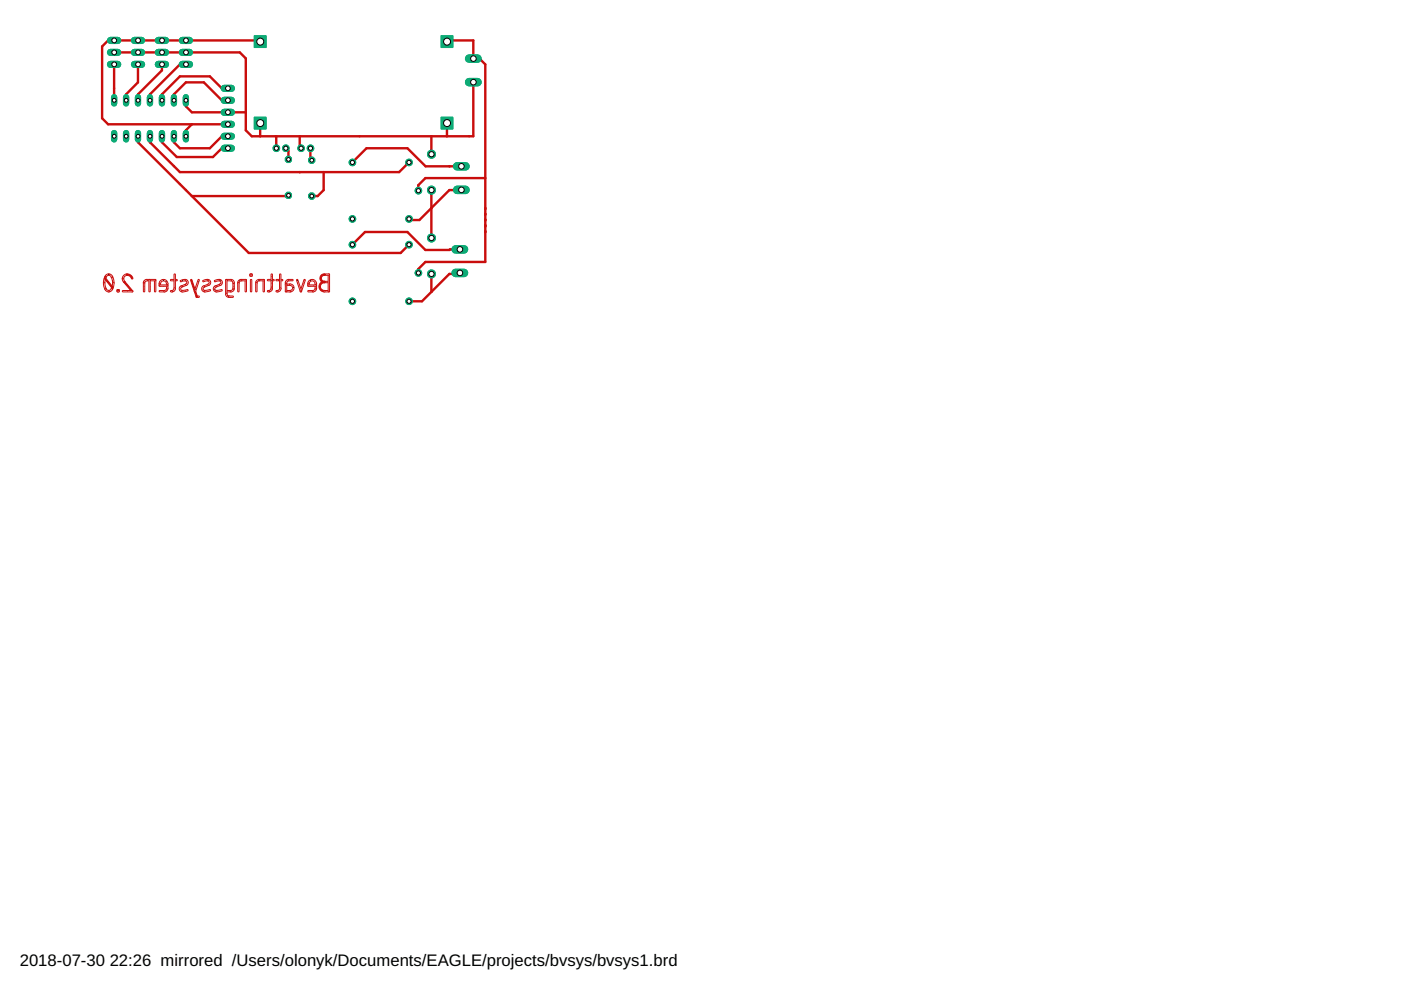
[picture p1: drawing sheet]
<svg xmlns="http://www.w3.org/2000/svg" width="297mm" height="210mm" viewBox="0 0 297 210" stroke-linecap="round" stroke-linejoin="round" font-family="sans-serif">
<defs><g id="words">
<g font-size="3.5">
<text x="4.2" y="204.7">2018-07-30</text>
<text x="23.3" y="204.7">22:26 mirrored /Users/olonyk/Documents/EAGLE/projects/bvsys/bvsys1.brd</text>
</g>
</g></defs>
<g fill="#c90d0c" stroke="#c90d0c" stroke-width=".21">
<path d="M68.6 59.7l1.1-.1 .2 .2-.2 .1h-1z"/>
<path d="M68.7 61.6h1l.2 .2-.2 .1h-1z"/>
<path d="M69.6 58.1l.3 .1v3.6l-.2 .1-.1-.1z"/>
<path d="M68.7 58.1h1l.2 .2-.2 .1h-1z"/>
<path d="M65.3 61.7l1.1-.1 .1 .2-.1 .1h-1z"/>
<path d="M66.9 60l.2 .2v1l-.1 .1-.2-.1z"/>
<path d="M65.3 60.1l.3 .1-.2 .5-.1-.1z"/>
<path d="M65.3 60.5l1.7-.1 .1 .2-.1 .1h-1.6z"/>
<path d="M64.5 59.3l.2 .1-.8 2.4-.1 .1-.2-.2z"/>
<path d="M62.9 59.3h.2l.8 2.6-.2-.1z"/>
<path d="M60.6 60.2h.9l.2 .2-.2 .1h-.9z"/>
<path d="M60.5 61.7l1-.1 .2 .2-.2 .1h-.9z"/>
<path d="M60.5 59.9l.3 .1v1.8l-.1 .1-.2-.1z"/>
<path d="M61.1 59.3l.9-.1 .1 .2-.1 .1h-.8z"/>
<path d="M58.5 59.3l1.3-.1 .2 .2-.2 .1h-1.2z"/>
<path d="M59.3 58.1l.3 .1v3l-.2 .1-.1-.1z"/>
<path d="M58.5 61.7l.4-.1 .1 .2-.4 .1z"/>
<path d="M56.7 59.3l1.3-.1 .1 .2-.1 .1h-1.2z"/>
<path d="M57.5 58.1l.3 .1v3l-.2 .1-.1-.1z"/>
<path d="M56.7 61.7l.3-.1 .2 .2-.4 .1z"/>
<path d="M55.8 59.3l.3 .1v2.4l-.2 .1-.1-.1z"/>
<path d="M54.8 59.3l1.1-.1 .2 .2-.2 .1h-1z"/>
<path d="M54.2 59.9l.3 .1v1.8l-.1 .1-.2-.1z"/>
<path d="M53.1 59.3l.3 .1v2.4l-.1 .1-.2-.1z"/>
<path d="M53.2 58.1h.3l-.1 .4h-.2z"/>
<path d="M53 58.1h.4l.1 .2-.4 .1z"/>
<path d="M53 58.1h.3l-.1 .4h-.2z"/>
<path d="M53 58.3h.4l.1 .1-.4 .2z"/>
<path d="M52 59.3l.3 .1v2.4l-.2 .1-.1-.1z"/>
<path d="M51 59.3l1.1-.1 .2 .2-.2 .1h-1z"/>
<path d="M50.4 59.9l.3 .1v1.8l-.1 .1-.2-.1z"/>
<path d="M47.9 61.7l1.1-.1 .1 .2-.1 .1h-1z"/>
<path d="M49.4 59.9l.3 .1v1.2l-.1 .1-.2-.1z"/>
<path d="M47.9 59.3l1.1-.1 .1 .2-.1 .1h-1z"/>
<path d="M47.9 59.3l.2 .1v2.9l-.1 .2-.2-.2z"/>
<path d="M48.5 62.8h.9l.1 .1-.1 .2h-.9z"/>
<path d="M45.6 60.7l1.1-.5 .1 .1-1.1 .6z"/>
<path d="M43.1 60.7l1.1-.5 .1 .1-1.1 .6z"/>
<path d="M41.6 62.8h.5l.2 .1-.6 .2z"/>
<path d="M40.4 59.3h.3l1.1 3.7h-.2z"/>
<path d="M42 59.3h.2l.1 .1-.8 2.4-.2 .1-.1-.2z"/>
<path d="M38.3 60.7l1.1-.5 .2 .1-1.1 .6z"/>
<path d="M36.2 59.3l1.3-.1 .1 .2-.1 .1h-1.2z"/>
<path d="M36.9 58.1l.3 .1v3l-.1 .1-.2-.1z"/>
<path d="M36.2 61.7l.3-.1 .1 .2-.3 .1z"/>
<path d="M33.8 61.7l1.1-.1 .1 .2-.1 .1h-1z"/>
<path d="M35.3 60.1l.3 .1v1l-.1 .1-.2-.1z"/>
<path d="M33.8 60.1l.2 .1-.1 .5-.2-.1z"/>
<path d="M33.8 60.5l1.7-.1 .1 .2-.1 .1h-1.6z"/>
<path d="M32.8 59.3l.2 .1v2.4l-.1 .1-.2-.1z"/>
<path d="M31 59.3l1.9-.1 .1 .2-.1 .1h-1.8z"/>
<path d="M30.4 59.9l.3 .1v1.8l-.1 .1-.2-.1z"/>
<path d="M31.6 59.3l.3 .1v2.4l-.2 .1-.1-.1z"/>
<path d="M26.2 59.7h.3l1.7 2.1-.3 .1z"/>
<path d="M26 61.7l2-.1 .2 .2-.2 .1h-1.9z"/>
<path d="M25 61.4h.3l-.1 .5-.2-.1z"/>
<path d="M24.8 61.4h.4l.1 .2-.4 .1z"/>
<path d="M24.8 61.4h.3l-.1 .5-.2-.1z"/>
<path d="M24.8 61.7l.4-.1 .1 .2-.4 .1z"/>
<path d="M22.2 58.9h.2l1.6 2-.1 .2h-.2l-1.6-2z"/>
</g>
<g fill="#c90d0c" stroke="#c90d0c" stroke-width=".21">
<path d="M68.1 59.9l.7-.3 .1 .3a.88 .88 0 0 0-1 .9 .88 .88 0 0 0 1 .8v.2a1.09 1.09 0 0 1-1.2-.6 1.09 1.09 0 0 1 .4-1.3z" fill-rule="evenodd"/>
<path d="M68.1 58.3l.7-.2 .1 .2a.69 .69 0 0 0-.8 .7 .69 .69 0 0 0 .8 .7v.2a.9 .9 0 0 1-1-.5 .9 .9 0 0 1 .2-1.1z" fill-rule="evenodd"/>
<path d="M66.3 61.6a.58 .58 0 0 0 .6-.6h.2a.59 .59 0 0 1-.2 .7 .59 .59 0 0 1-.7 .1z" fill-rule="evenodd"/>
<path d="M65.5 59.6a.86 .86 0 0 1 1.1-.3 .86 .86 0 0 1 .4 1h-.1a.69 .69 0 0 0-.7-.8 .69 .69 0 0 0-.7 .8l-.2-.1z" fill-rule="evenodd"/>
<path d="M61.4 60.3a.77 .77 0 0 1 1 .7 .77 .77 0 0 1-1 .8v-.2a.62 .62 0 0 0 .6-.6 .62 .62 0 0 0-.6-.6z" fill-rule="evenodd"/>
<path d="M60.7 59.5l.6-.3v.3a.58 .58 0 0 0-.6 .6l-.2-.1z" fill-rule="evenodd"/>
<path d="M58.7 61.6h.1a.58 .58 0 0 0 .5-.6h.2a.58 .58 0 0 1-.1 .7 .58 .58 0 0 1-.7 .1z" fill-rule="evenodd"/>
<path d="M56.9 61.6a.58 .58 0 0 0 .6-.6h.2a.59 .59 0 0 1-.2 .7 .59 .59 0 0 1-.6 .1z" fill-rule="evenodd"/>
<path d="M54.4 59.5l.6-.3v.3a.58 .58 0 0 0-.6 .6l-.2-.1z" fill-rule="evenodd"/>
<path d="M50.6 59.5l.6-.3v.3a.58 .58 0 0 0-.6 .6l-.2-.1z" fill-rule="evenodd"/>
<path d="M49.4 61.1l.2-.1a.53 .53 0 0 1-.1 .7 .53 .53 0 0 1-.7 0l.1-.1a.51 .51 0 0 0 .5-.5z" fill-rule="evenodd"/>
<path d="M48.8 59.3a.55 .55 0 0 1 .7 .2 .55 .55 0 0 1 0 .6h-.1a.58 .58 0 0 0-.6-.6z" fill-rule="evenodd"/>
<path d="M47.9 62.2h.2a.58 .58 0 0 0 .6 .6v.2a.64 .64 0 0 1-.8-.8z" fill-rule="evenodd"/>
<path d="M46.4 59.3a.59 .59 0 0 1 .8 .5 .59 .59 0 0 1-.7 .7v-.2a.47 .47 0 0 0 .3-.5 .47 .47 0 0 0-.5-.4z" fill-rule="evenodd"/>
<path d="M45.5 59.5l.8-.3 .3 .2v.1l-1 .3z" fill-rule="evenodd"/>
<path d="M45.4 60.8l.3-.2 .1 .2a.43 .43 0 0 0-.3 .5 .43 .43 0 0 0 .5 .3v.2a.63 .63 0 0 1-.7-.2 .63 .63 0 0 1 .1-.8z" fill-rule="evenodd"/>
<path d="M45.8 61.6l1.1-.2 .2 .1v.2l-1 .2-.3-.1z" fill-rule="evenodd"/>
<path d="M43.9 59.3a.59 .59 0 0 1 .8 .5 .59 .59 0 0 1-.6 .7l-.1-.2a.47 .47 0 0 0 .4-.5 .47 .47 0 0 0-.5-.4z" fill-rule="evenodd"/>
<path d="M43 59.5l.8-.3 .4 .2-.2 .1-.8 .3z" fill-rule="evenodd"/>
<path d="M42.9 60.8l.3-.2 .2 .2a.43 .43 0 0 0-.3 .5 .43 .43 0 0 0 .4 .3l.1 .2a.63 .63 0 0 1-.8-.2 .63 .63 0 0 1 .1-.8z" fill-rule="evenodd"/>
<path d="M43.3 61.6l1.2-.2 .1 .1v.2l-1 .2-.3-.1z" fill-rule="evenodd"/>
<path d="M39.1 59.3a.59 .59 0 0 1 .8 .5 .59 .59 0 0 1-.6 .7v-.2a.47 .47 0 0 0 .3-.5 .47 .47 0 0 0-.5-.4z" fill-rule="evenodd"/>
<path d="M38.2 59.5l.9-.3 .3 .2-.1 .1-.9 .3z" fill-rule="evenodd"/>
<path d="M38.1 60.8l.3-.2 .2 .2a.44 .44 0 0 0-.3 .5 .44 .44 0 0 0 .5 .3v.2a.63 .63 0 0 1-.7-.2 .63 .63 0 0 1 0-.8z" fill-rule="evenodd"/>
<path d="M38.6 61.6l1.1-.2 .2 .1-.1 .2-.9 .2h-.3z" fill-rule="evenodd"/>
<path d="M36.3 61.6h.1a.58 .58 0 0 0 .6-.6h.1a.58 .58 0 0 1-.1 .7 .58 .58 0 0 1-.7 .1z" fill-rule="evenodd"/>
<path d="M34.7 61.6h.3l.3-.5 .2-.1a.59 .59 0 0 1-.1 .7 .59 .59 0 0 1-.7 .1z" fill-rule="evenodd"/>
<path d="M34 59.6a.86 .86 0 0 1 1-.3 .86 .86 0 0 1 .5 1h-.1a.72 .72 0 0 0-.8-.8 .72 .72 0 0 0-.7 .8l-.2-.3z" fill-rule="evenodd"/>
<path d="M30.6 59.5l.6-.3v.3a.58 .58 0 0 0-.6 .6l-.2-.1z" fill-rule="evenodd"/>
<path d="M26.1 58.5l.7-.4h.3v.2a1.11 1.11 0 0 0-1 1l-.2-.3z" fill-rule="evenodd"/>
<path d="M26.8 58.1a1.01 1.01 0 0 1 1.3 1h-.2a1.4 1.4 0 0 0-1.1-.8z" fill-rule="evenodd"/>
<path d="M26 59h.2l.3 .8-.1 .1a.77 .77 0 0 1-.4-.9z" fill-rule="evenodd"/>
<path d="M23.6 58.6h.1a1.55 1.55 0 0 1 .5 1.5h-.3z" fill-rule="evenodd"/>
<path d="M22.9 58.1a.65 .65 0 0 1 .9 .7l-.8-.4z" fill-rule="evenodd"/>
<path d="M22.4 58.4l.3-.3h.4l.1 .1-.8 .7-.2-.1z" fill-rule="evenodd"/>
<path d="M22.2 58.7l.2-.1 .1 .2-.3 1.3h-.1l-.2-.3z" fill-rule="evenodd"/>
<path d="M23.9 59.9h.2a1.73 1.73 0 0 1-.2 1.4l-.2 .1-.1-.2z" fill-rule="evenodd"/>
<path d="M22.9 61.6l.9-.5a.61 .61 0 0 1-.2 .6 .61 .61 0 0 1-.7 .1z" fill-rule="evenodd"/>
<path d="M21.9 59.9h.3l.3 1.3-.1 .2a1.74 1.74 0 0 1-.5-1.5z" fill-rule="evenodd"/>
<path d="M22.2 61.2l.2-.1 .3 .4 .4 .1 .1 .2a.72 .72 0 0 1-1-.6z" fill-rule="evenodd"/>
</g>
<g fill="none" stroke="#c90d0c" stroke-width=".51">
<path d="M24.2 11.1h26.6l1.3 1.3v15.2l1.3 1.3h47v-11.5M24.2 13.7v7.6M29.3 13.7v3.8l-2.6 2.5v1.3M34.3 13.7v1.2l-5 5.1v1.3M39.4 13.7h-1.3l-6.3 6.3v1.3M48.3 18.7h-1.3l-2.5-2.5h-6.4l-3.8 3.8v1.3M55.2 8.8l-.3-.2h-32l-1.2 1.2v15.3l1.2 1.3h25.4M95 8.6h5.4v3.8h1.3l1.2 1.3v41.8h-12.7l-1.5 1.5v.9M29.3 28.9v1.3l11.4 11.4M31.8 28.9v1.3l6.3 6.3h46.5l2.1-2.1M34.3 28.9v1.3l3.2 3.1h7.6l1.9-1.9h1.3M36.9 28.9v1.3l1.2 1.2h6.4l2.5-2.5h1.3"/>
<path d="M36.9 21.3v-1.3l2.5-2.5h3.8l3.8 3.8h1.3M39.4 21.3v1.2l1.3 1.3h11.4M40.7 26.4l-1.3 1.2v1.3M55.2 26.1v2.8M58.5 28.9l.1 2.5M60.6 31.4l.6 .6v1.8M63.5 36.5h.1M63.5 28.9v2.3l.3 .2M65.8 31.4v2.3l.3 .3M68.6 36.5v3.8l-1.2 1.3h-1.3M74.7 34.4l3-3h8.7l3.8 3.9h7.6M91.5 28.9v3.8"/>
<path d="M94.8 26.1v2.8M95.3 35.2v.1M102.9 37.8h-12.7l-1.5 1.5v1.1M40.7 41.6l12 12h32.2l1.8-1.7M60.8 41.4h.4l-.2 .2h-20.3M74.7 51.9l2.7-2.7h9l3.8 3.8 7.3-.1M91.5 40.3v10.2M91.5 58.1v3.8M97.5 57.9l-.2 .2h-2l-5.8 5.8h-2.8M97.8 40.3h-2.5l-6.4 6.4h-2M97.8 40.3h.1"/>
</g>
<path d="M24.2 8.6v.2M95 8.6l-.2 .2M24.2 20v1.3M48.3 28.9h.1M54.9 26.1h.3M94.8 26.2v-.1l.2 .3" fill="none" stroke="#c90d0c" stroke-width=".21"/>
<circle cx="74.7" cy="46.4" r=".7" fill="#0dab76" stroke="#0dab76" stroke-width=".21"/>
<circle cx="74.7" cy="46.4" r=".44" fill="#fff" stroke="#000" stroke-width=".21"/>
<circle cx="86.7" cy="34.4" r=".7" fill="#0dab76" stroke="#0dab76" stroke-width=".21"/>
<circle cx="86.7" cy="34.4" r=".44" fill="#fff" stroke="#000" stroke-width=".21"/>
<circle cx="88.7" cy="40.4" r=".7" fill="#0dab76" stroke="#0dab76" stroke-width=".21"/>
<circle cx="88.7" cy="40.4" r=".44" fill="#fff" stroke="#000" stroke-width=".21"/>
<circle cx="74.7" cy="34.4" r=".7" fill="#0dab76" stroke="#0dab76" stroke-width=".21"/>
<circle cx="74.7" cy="34.4" r=".44" fill="#fff" stroke="#000" stroke-width=".21"/>
<circle cx="86.7" cy="46.4" r=".7" fill="#0dab76" stroke="#0dab76" stroke-width=".21"/>
<circle cx="86.7" cy="46.4" r=".44" fill="#fff" stroke="#000" stroke-width=".21"/>
<path d="M39.4 28.2v1.3" fill="none" stroke="#0dab76" stroke-width="1.3"/>
<circle cx="39.4" cy="28.9" r=".4" fill="#fff" stroke="#000" stroke-width=".21"/>
<path d="M36.9 28.2v1.3" fill="none" stroke="#0dab76" stroke-width="1.3"/>
<circle cx="36.9" cy="28.9" r=".4" fill="#fff" stroke="#000" stroke-width=".21"/>
<path d="M29.3 28.2v1.3" fill="none" stroke="#0dab76" stroke-width="1.3"/>
<circle cx="29.3" cy="28.9" r=".4" fill="#fff" stroke="#000" stroke-width=".21"/>
<path d="M26.7 28.2v1.3" fill="none" stroke="#0dab76" stroke-width="1.3"/>
<circle cx="26.8" cy="28.9" r=".4" fill="#fff" stroke="#000" stroke-width=".21"/>
<path d="M34.3 28.2v1.3" fill="none" stroke="#0dab76" stroke-width="1.3"/>
<circle cx="34.4" cy="28.9" r=".4" fill="#fff" stroke="#000" stroke-width=".21"/>
<path d="M31.8 28.2v1.3" fill="none" stroke="#0dab76" stroke-width="1.3"/>
<circle cx="31.8" cy="28.9" r=".4" fill="#fff" stroke="#000" stroke-width=".21"/>
<path d="M24.2 28.2v1.3" fill="none" stroke="#0dab76" stroke-width="1.3"/>
<circle cx="24.2" cy="28.9" r=".4" fill="#fff" stroke="#000" stroke-width=".21"/>
<path d="M24.2 20.6v1.3" fill="none" stroke="#0dab76" stroke-width="1.3"/>
<circle cx="24.2" cy="21.3" r=".4" fill="#fff" stroke="#000" stroke-width=".21"/>
<path d="M26.7 20.6v1.3" fill="none" stroke="#0dab76" stroke-width="1.3"/>
<circle cx="26.8" cy="21.3" r=".4" fill="#fff" stroke="#000" stroke-width=".21"/>
<path d="M29.3 20.6v1.3" fill="none" stroke="#0dab76" stroke-width="1.3"/>
<circle cx="29.3" cy="21.3" r=".4" fill="#fff" stroke="#000" stroke-width=".21"/>
<path d="M31.8 20.6v1.3" fill="none" stroke="#0dab76" stroke-width="1.3"/>
<circle cx="31.8" cy="21.3" r=".4" fill="#fff" stroke="#000" stroke-width=".21"/>
<path d="M34.3 20.6v1.3" fill="none" stroke="#0dab76" stroke-width="1.3"/>
<circle cx="34.4" cy="21.3" r=".4" fill="#fff" stroke="#000" stroke-width=".21"/>
<path d="M36.9 20.6v1.3" fill="none" stroke="#0dab76" stroke-width="1.3"/>
<circle cx="36.9" cy="21.3" r=".4" fill="#fff" stroke="#000" stroke-width=".21"/>
<path d="M39.4 20.6v1.3" fill="none" stroke="#0dab76" stroke-width="1.3"/>
<circle cx="39.4" cy="21.3" r=".4" fill="#fff" stroke="#000" stroke-width=".21"/>
<path d="M93.5 7.6h2.5v2.5h-2.5z" fill="#0dab76" stroke="#0dab76" stroke-width=".21"/>
<circle cx="94.8" cy="8.8" r=".74" fill="#fff" stroke="#000" stroke-width=".21"/>
<path d="M93.5 24.8h2.5v2.5h-2.5z" fill="#0dab76" stroke="#0dab76" stroke-width=".21"/>
<circle cx="94.8" cy="26.1" r=".74" fill="#fff" stroke="#000" stroke-width=".21"/>
<path d="M53.9 24.8h2.5v2.5h-2.5z" fill="#0dab76" stroke="#0dab76" stroke-width=".21"/>
<circle cx="55.2" cy="26.1" r=".74" fill="#fff" stroke="#000" stroke-width=".21"/>
<path d="M53.9 7.6h2.5v2.5h-2.5z" fill="#0dab76" stroke="#0dab76" stroke-width=".21"/>
<circle cx="55.2" cy="8.8" r=".74" fill="#fff" stroke="#000" stroke-width=".21"/>
<circle cx="66.1" cy="34" r=".71" fill="#0dab76" stroke="#0dab76" stroke-width=".21"/>
<circle cx="66.1" cy="34" r=".4" fill="#fff" stroke="#000" stroke-width=".21"/>
<circle cx="66.1" cy="41.6" r=".71" fill="#0dab76" stroke="#0dab76" stroke-width=".21"/>
<circle cx="66.1" cy="41.6" r=".4" fill="#fff" stroke="#000" stroke-width=".21"/>
<path d="M38.7 13.7h1.5" fill="none" stroke="#0dab76" stroke-width="1.5"/>
<circle cx="39.4" cy="13.7" r=".51" fill="#fff" stroke="#000" stroke-width=".21"/>
<path d="M38.7 11.1h1.5" fill="none" stroke="#0dab76" stroke-width="1.5"/>
<circle cx="39.4" cy="11.1" r=".51" fill="#fff" stroke="#000" stroke-width=".21"/>
<path d="M38.7 8.6h1.5" fill="none" stroke="#0dab76" stroke-width="1.5"/>
<circle cx="39.4" cy="8.6" r=".51" fill="#fff" stroke="#000" stroke-width=".21"/>
<path d="M47.5 31.4h1.6" fill="none" stroke="#0dab76" stroke-width="1.5"/>
<circle cx="48.3" cy="31.4" r=".51" fill="#fff" stroke="#000" stroke-width=".21"/>
<path d="M47.5 28.9h1.6" fill="none" stroke="#0dab76" stroke-width="1.5"/>
<circle cx="48.3" cy="28.9" r=".51" fill="#fff" stroke="#000" stroke-width=".21"/>
<path d="M47.5 26.4h1.6" fill="none" stroke="#0dab76" stroke-width="1.5"/>
<circle cx="48.3" cy="26.4" r=".51" fill="#fff" stroke="#000" stroke-width=".21"/>
<path d="M47.5 23.8h1.6" fill="none" stroke="#0dab76" stroke-width="1.5"/>
<circle cx="48.3" cy="23.8" r=".51" fill="#fff" stroke="#000" stroke-width=".21"/>
<path d="M47.5 21.3h1.6" fill="none" stroke="#0dab76" stroke-width="1.5"/>
<circle cx="48.3" cy="21.3" r=".51" fill="#fff" stroke="#000" stroke-width=".21"/>
<path d="M47.5 18.7h1.6" fill="none" stroke="#0dab76" stroke-width="1.5"/>
<circle cx="48.3" cy="18.7" r=".51" fill="#fff" stroke="#000" stroke-width=".21"/>
<circle cx="63.8" cy="31.4" r=".7" fill="#0dab76" stroke="#0dab76" stroke-width=".21"/>
<circle cx="63.8" cy="31.4" r=".44" fill="#fff" stroke="#000" stroke-width=".21"/>
<circle cx="65.8" cy="31.4" r=".7" fill="#0dab76" stroke="#0dab76" stroke-width=".21"/>
<circle cx="65.8" cy="31.4" r=".44" fill="#fff" stroke="#000" stroke-width=".21"/>
<path d="M96.9 35.3h1.8" fill="none" stroke="#0dab76" stroke-width="1.8"/>
<circle cx="97.8" cy="35.3" r=".59" fill="#fff" stroke="#000" stroke-width=".21"/>
<path d="M96.9 40.3h1.8" fill="none" stroke="#0dab76" stroke-width="1.8"/>
<circle cx="97.8" cy="40.3" r=".59" fill="#fff" stroke="#000" stroke-width=".21"/>
<path d="M99.5 12.4h1.7" fill="none" stroke="#0dab76" stroke-width="1.8"/>
<circle cx="100.4" cy="12.4" r=".59" fill="#fff" stroke="#000" stroke-width=".21"/>
<path d="M99.5 17.4h1.7" fill="none" stroke="#0dab76" stroke-width="1.8"/>
<circle cx="100.4" cy="17.4" r=".59" fill="#fff" stroke="#000" stroke-width=".21"/>
<path d="M33.6 13.7h1.5" fill="none" stroke="#0dab76" stroke-width="1.5"/>
<circle cx="34.4" cy="13.7" r=".51" fill="#fff" stroke="#000" stroke-width=".21"/>
<path d="M33.6 11.1h1.5" fill="none" stroke="#0dab76" stroke-width="1.5"/>
<circle cx="34.4" cy="11.1" r=".51" fill="#fff" stroke="#000" stroke-width=".21"/>
<path d="M33.6 8.6h1.5" fill="none" stroke="#0dab76" stroke-width="1.5"/>
<circle cx="34.4" cy="8.6" r=".51" fill="#fff" stroke="#000" stroke-width=".21"/>
<path d="M28.5 13.7h1.5" fill="none" stroke="#0dab76" stroke-width="1.5"/>
<circle cx="29.3" cy="13.7" r=".51" fill="#fff" stroke="#000" stroke-width=".21"/>
<path d="M28.5 11.1h1.5" fill="none" stroke="#0dab76" stroke-width="1.5"/>
<circle cx="29.3" cy="11.1" r=".51" fill="#fff" stroke="#000" stroke-width=".21"/>
<path d="M28.5 8.6h1.5" fill="none" stroke="#0dab76" stroke-width="1.5"/>
<circle cx="29.3" cy="8.6" r=".51" fill="#fff" stroke="#000" stroke-width=".21"/>
<path d="M23.4 13.7h1.6" fill="none" stroke="#0dab76" stroke-width="1.5"/>
<circle cx="24.2" cy="13.7" r=".51" fill="#fff" stroke="#000" stroke-width=".21"/>
<path d="M23.4 11.1h1.6" fill="none" stroke="#0dab76" stroke-width="1.5"/>
<circle cx="24.2" cy="11.1" r=".51" fill="#fff" stroke="#000" stroke-width=".21"/>
<path d="M23.4 8.6h1.6" fill="none" stroke="#0dab76" stroke-width="1.5"/>
<circle cx="24.2" cy="8.6" r=".51" fill="#fff" stroke="#000" stroke-width=".21"/>
<circle cx="61.2" cy="33.8" r=".71" fill="#0dab76" stroke="#0dab76" stroke-width=".21"/>
<circle cx="61.2" cy="33.8" r=".4" fill="#fff" stroke="#000" stroke-width=".21"/>
<circle cx="61.2" cy="41.4" r=".71" fill="#0dab76" stroke="#0dab76" stroke-width=".21"/>
<circle cx="61.2" cy="41.4" r=".4" fill="#fff" stroke="#000" stroke-width=".21"/>
<circle cx="60.6" cy="31.4" r=".7" fill="#0dab76" stroke="#0dab76" stroke-width=".21"/>
<circle cx="60.6" cy="31.4" r=".44" fill="#fff" stroke="#000" stroke-width=".21"/>
<circle cx="58.6" cy="31.4" r=".7" fill="#0dab76" stroke="#0dab76" stroke-width=".21"/>
<circle cx="58.6" cy="31.4" r=".44" fill="#fff" stroke="#000" stroke-width=".21"/>
<circle cx="74.7" cy="63.9" r=".7" fill="#0dab76" stroke="#0dab76" stroke-width=".21"/>
<circle cx="74.7" cy="63.9" r=".44" fill="#fff" stroke="#000" stroke-width=".21"/>
<circle cx="86.7" cy="51.9" r=".7" fill="#0dab76" stroke="#0dab76" stroke-width=".21"/>
<circle cx="86.7" cy="51.9" r=".44" fill="#fff" stroke="#000" stroke-width=".21"/>
<circle cx="88.7" cy="57.9" r=".7" fill="#0dab76" stroke="#0dab76" stroke-width=".21"/>
<circle cx="88.7" cy="57.9" r=".44" fill="#fff" stroke="#000" stroke-width=".21"/>
<circle cx="74.7" cy="51.9" r=".7" fill="#0dab76" stroke="#0dab76" stroke-width=".21"/>
<circle cx="74.7" cy="51.9" r=".44" fill="#fff" stroke="#000" stroke-width=".21"/>
<circle cx="86.7" cy="63.9" r=".7" fill="#0dab76" stroke="#0dab76" stroke-width=".21"/>
<circle cx="86.7" cy="63.9" r=".44" fill="#fff" stroke="#000" stroke-width=".21"/>
<path d="M96.6 52.9h1.8" fill="none" stroke="#0dab76" stroke-width="1.8"/>
<circle cx="97.5" cy="52.9" r=".59" fill="#fff" stroke="#000" stroke-width=".21"/>
<path d="M96.6 57.9h1.8" fill="none" stroke="#0dab76" stroke-width="1.8"/>
<circle cx="97.5" cy="57.9" r=".59" fill="#fff" stroke="#000" stroke-width=".21"/>
<circle cx="91.5" cy="50.5" r=".85" fill="#0dab76" stroke="#0dab76" stroke-width=".21"/>
<circle cx="91.5" cy="50.5" r=".55" fill="#fff" stroke="#000" stroke-width=".21"/>
<circle cx="91.5" cy="58.1" r=".85" fill="#0dab76" stroke="#0dab76" stroke-width=".21"/>
<circle cx="91.5" cy="58.1" r=".55" fill="#fff" stroke="#000" stroke-width=".21"/>
<circle cx="91.5" cy="32.7" r=".85" fill="#0dab76" stroke="#0dab76" stroke-width=".21"/>
<circle cx="91.5" cy="32.7" r=".55" fill="#fff" stroke="#000" stroke-width=".21"/>
<circle cx="91.5" cy="40.3" r=".85" fill="#0dab76" stroke="#0dab76" stroke-width=".21"/>
<circle cx="91.5" cy="40.3" r=".55" fill="#fff" stroke="#000" stroke-width=".21"/>
<path d="M94.7 8.8h.1" fill="none" stroke="#0696d7" stroke-width=".25"/>
<path d="M94.8 26.1l-.1 .1" fill="none" stroke="#0696d7" stroke-width=".21"/>
<circle cx="74.7" cy="46.4" r=".7" fill="#0dab76" stroke="#0dab76" stroke-width=".21"/>
<circle cx="74.7" cy="46.4" r=".44" fill="#fff" stroke="#000" stroke-width=".21"/>
<circle cx="86.7" cy="34.4" r=".7" fill="#0dab76" stroke="#0dab76" stroke-width=".21"/>
<circle cx="86.7" cy="34.4" r=".44" fill="#fff" stroke="#000" stroke-width=".21"/>
<circle cx="88.7" cy="40.4" r=".7" fill="#0dab76" stroke="#0dab76" stroke-width=".21"/>
<circle cx="88.7" cy="40.4" r=".44" fill="#fff" stroke="#000" stroke-width=".21"/>
<circle cx="74.7" cy="34.4" r=".7" fill="#0dab76" stroke="#0dab76" stroke-width=".21"/>
<circle cx="74.7" cy="34.4" r=".44" fill="#fff" stroke="#000" stroke-width=".21"/>
<circle cx="86.7" cy="46.4" r=".7" fill="#0dab76" stroke="#0dab76" stroke-width=".21"/>
<circle cx="86.7" cy="46.4" r=".44" fill="#fff" stroke="#000" stroke-width=".21"/>
<path d="M39.4 28.2v1.3" fill="none" stroke="#0dab76" stroke-width="1.3"/>
<circle cx="39.4" cy="28.9" r=".4" fill="#fff" stroke="#000" stroke-width=".21"/>
<path d="M36.9 28.2v1.3" fill="none" stroke="#0dab76" stroke-width="1.3"/>
<circle cx="36.9" cy="28.9" r=".4" fill="#fff" stroke="#000" stroke-width=".21"/>
<path d="M29.3 28.2v1.3" fill="none" stroke="#0dab76" stroke-width="1.3"/>
<circle cx="29.3" cy="28.9" r=".4" fill="#fff" stroke="#000" stroke-width=".21"/>
<path d="M26.7 28.2v1.3" fill="none" stroke="#0dab76" stroke-width="1.3"/>
<circle cx="26.8" cy="28.9" r=".4" fill="#fff" stroke="#000" stroke-width=".21"/>
<path d="M34.3 28.2v1.3" fill="none" stroke="#0dab76" stroke-width="1.3"/>
<circle cx="34.4" cy="28.9" r=".4" fill="#fff" stroke="#000" stroke-width=".21"/>
<path d="M31.8 28.2v1.3" fill="none" stroke="#0dab76" stroke-width="1.3"/>
<circle cx="31.8" cy="28.9" r=".4" fill="#fff" stroke="#000" stroke-width=".21"/>
<path d="M24.2 28.2v1.3" fill="none" stroke="#0dab76" stroke-width="1.3"/>
<circle cx="24.2" cy="28.9" r=".4" fill="#fff" stroke="#000" stroke-width=".21"/>
<path d="M24.2 20.6v1.3" fill="none" stroke="#0dab76" stroke-width="1.3"/>
<circle cx="24.2" cy="21.3" r=".4" fill="#fff" stroke="#000" stroke-width=".21"/>
<path d="M26.7 20.6v1.3" fill="none" stroke="#0dab76" stroke-width="1.3"/>
<circle cx="26.8" cy="21.3" r=".4" fill="#fff" stroke="#000" stroke-width=".21"/>
<path d="M29.3 20.6v1.3" fill="none" stroke="#0dab76" stroke-width="1.3"/>
<circle cx="29.3" cy="21.3" r=".4" fill="#fff" stroke="#000" stroke-width=".21"/>
<path d="M31.8 20.6v1.3" fill="none" stroke="#0dab76" stroke-width="1.3"/>
<circle cx="31.8" cy="21.3" r=".4" fill="#fff" stroke="#000" stroke-width=".21"/>
<path d="M34.3 20.6v1.3" fill="none" stroke="#0dab76" stroke-width="1.3"/>
<circle cx="34.4" cy="21.3" r=".4" fill="#fff" stroke="#000" stroke-width=".21"/>
<path d="M36.9 20.6v1.3" fill="none" stroke="#0dab76" stroke-width="1.3"/>
<circle cx="36.9" cy="21.3" r=".4" fill="#fff" stroke="#000" stroke-width=".21"/>
<path d="M39.4 20.6v1.3" fill="none" stroke="#0dab76" stroke-width="1.3"/>
<circle cx="39.4" cy="21.3" r=".4" fill="#fff" stroke="#000" stroke-width=".21"/>
<path d="M93.5 7.6h2.5v2.5h-2.5z" fill="#0dab76" stroke="#0dab76" stroke-width=".21"/>
<circle cx="94.8" cy="8.8" r=".74" fill="#fff" stroke="#000" stroke-width=".21"/>
<path d="M93.5 24.8h2.5v2.5h-2.5z" fill="#0dab76" stroke="#0dab76" stroke-width=".21"/>
<circle cx="94.8" cy="26.1" r=".74" fill="#fff" stroke="#000" stroke-width=".21"/>
<path d="M53.9 24.8h2.5v2.5h-2.5z" fill="#0dab76" stroke="#0dab76" stroke-width=".21"/>
<circle cx="55.2" cy="26.1" r=".74" fill="#fff" stroke="#000" stroke-width=".21"/>
<path d="M53.9 7.6h2.5v2.5h-2.5z" fill="#0dab76" stroke="#0dab76" stroke-width=".21"/>
<circle cx="55.2" cy="8.8" r=".74" fill="#fff" stroke="#000" stroke-width=".21"/>
<circle cx="66.1" cy="34" r=".71" fill="#0dab76" stroke="#0dab76" stroke-width=".21"/>
<circle cx="66.1" cy="34" r=".4" fill="#fff" stroke="#000" stroke-width=".21"/>
<circle cx="66.1" cy="41.6" r=".71" fill="#0dab76" stroke="#0dab76" stroke-width=".21"/>
<circle cx="66.1" cy="41.6" r=".4" fill="#fff" stroke="#000" stroke-width=".21"/>
<path d="M38.7 13.7h1.5" fill="none" stroke="#0dab76" stroke-width="1.5"/>
<circle cx="39.4" cy="13.7" r=".51" fill="#fff" stroke="#000" stroke-width=".21"/>
<path d="M38.7 11.1h1.5" fill="none" stroke="#0dab76" stroke-width="1.5"/>
<circle cx="39.4" cy="11.1" r=".51" fill="#fff" stroke="#000" stroke-width=".21"/>
<path d="M38.7 8.6h1.5" fill="none" stroke="#0dab76" stroke-width="1.5"/>
<circle cx="39.4" cy="8.6" r=".51" fill="#fff" stroke="#000" stroke-width=".21"/>
<path d="M47.5 31.4h1.6" fill="none" stroke="#0dab76" stroke-width="1.5"/>
<circle cx="48.3" cy="31.4" r=".51" fill="#fff" stroke="#000" stroke-width=".21"/>
<path d="M47.5 28.9h1.6" fill="none" stroke="#0dab76" stroke-width="1.5"/>
<circle cx="48.3" cy="28.9" r=".51" fill="#fff" stroke="#000" stroke-width=".21"/>
<path d="M47.5 26.4h1.6" fill="none" stroke="#0dab76" stroke-width="1.5"/>
<circle cx="48.3" cy="26.4" r=".51" fill="#fff" stroke="#000" stroke-width=".21"/>
<path d="M47.5 23.8h1.6" fill="none" stroke="#0dab76" stroke-width="1.5"/>
<circle cx="48.3" cy="23.8" r=".51" fill="#fff" stroke="#000" stroke-width=".21"/>
<path d="M47.5 21.3h1.6" fill="none" stroke="#0dab76" stroke-width="1.5"/>
<circle cx="48.3" cy="21.3" r=".51" fill="#fff" stroke="#000" stroke-width=".21"/>
<path d="M47.5 18.7h1.6" fill="none" stroke="#0dab76" stroke-width="1.5"/>
<circle cx="48.3" cy="18.7" r=".51" fill="#fff" stroke="#000" stroke-width=".21"/>
<circle cx="63.8" cy="31.4" r=".7" fill="#0dab76" stroke="#0dab76" stroke-width=".21"/>
<circle cx="63.8" cy="31.4" r=".44" fill="#fff" stroke="#000" stroke-width=".21"/>
<circle cx="65.8" cy="31.4" r=".7" fill="#0dab76" stroke="#0dab76" stroke-width=".21"/>
<circle cx="65.8" cy="31.4" r=".44" fill="#fff" stroke="#000" stroke-width=".21"/>
<path d="M96.9 35.3h1.8" fill="none" stroke="#0dab76" stroke-width="1.8"/>
<circle cx="97.8" cy="35.3" r=".59" fill="#fff" stroke="#000" stroke-width=".21"/>
<path d="M96.9 40.3h1.8" fill="none" stroke="#0dab76" stroke-width="1.8"/>
<circle cx="97.8" cy="40.3" r=".59" fill="#fff" stroke="#000" stroke-width=".21"/>
<path d="M99.5 12.4h1.7" fill="none" stroke="#0dab76" stroke-width="1.8"/>
<circle cx="100.4" cy="12.4" r=".59" fill="#fff" stroke="#000" stroke-width=".21"/>
<path d="M99.5 17.4h1.7" fill="none" stroke="#0dab76" stroke-width="1.8"/>
<circle cx="100.4" cy="17.4" r=".59" fill="#fff" stroke="#000" stroke-width=".21"/>
<path d="M33.6 13.7h1.5" fill="none" stroke="#0dab76" stroke-width="1.5"/>
<circle cx="34.4" cy="13.7" r=".51" fill="#fff" stroke="#000" stroke-width=".21"/>
<path d="M33.6 11.1h1.5" fill="none" stroke="#0dab76" stroke-width="1.5"/>
<circle cx="34.4" cy="11.1" r=".51" fill="#fff" stroke="#000" stroke-width=".21"/>
<path d="M33.6 8.6h1.5" fill="none" stroke="#0dab76" stroke-width="1.5"/>
<circle cx="34.4" cy="8.6" r=".51" fill="#fff" stroke="#000" stroke-width=".21"/>
<path d="M28.5 13.7h1.5" fill="none" stroke="#0dab76" stroke-width="1.5"/>
<circle cx="29.3" cy="13.7" r=".51" fill="#fff" stroke="#000" stroke-width=".21"/>
<path d="M28.5 11.1h1.5" fill="none" stroke="#0dab76" stroke-width="1.5"/>
<circle cx="29.3" cy="11.1" r=".51" fill="#fff" stroke="#000" stroke-width=".21"/>
<path d="M28.5 8.6h1.5" fill="none" stroke="#0dab76" stroke-width="1.5"/>
<circle cx="29.3" cy="8.6" r=".51" fill="#fff" stroke="#000" stroke-width=".21"/>
<path d="M23.4 13.7h1.6" fill="none" stroke="#0dab76" stroke-width="1.5"/>
<circle cx="24.2" cy="13.7" r=".51" fill="#fff" stroke="#000" stroke-width=".21"/>
<path d="M23.4 11.1h1.6" fill="none" stroke="#0dab76" stroke-width="1.5"/>
<circle cx="24.2" cy="11.1" r=".51" fill="#fff" stroke="#000" stroke-width=".21"/>
<path d="M23.4 8.6h1.6" fill="none" stroke="#0dab76" stroke-width="1.5"/>
<circle cx="24.2" cy="8.6" r=".51" fill="#fff" stroke="#000" stroke-width=".21"/>
<circle cx="61.2" cy="33.8" r=".71" fill="#0dab76" stroke="#0dab76" stroke-width=".21"/>
<circle cx="61.2" cy="33.8" r=".4" fill="#fff" stroke="#000" stroke-width=".21"/>
<circle cx="61.2" cy="41.4" r=".71" fill="#0dab76" stroke="#0dab76" stroke-width=".21"/>
<circle cx="61.2" cy="41.4" r=".4" fill="#fff" stroke="#000" stroke-width=".21"/>
<circle cx="60.6" cy="31.4" r=".7" fill="#0dab76" stroke="#0dab76" stroke-width=".21"/>
<circle cx="60.6" cy="31.4" r=".44" fill="#fff" stroke="#000" stroke-width=".21"/>
<circle cx="58.6" cy="31.4" r=".7" fill="#0dab76" stroke="#0dab76" stroke-width=".21"/>
<circle cx="58.6" cy="31.4" r=".44" fill="#fff" stroke="#000" stroke-width=".21"/>
<circle cx="74.7" cy="63.9" r=".7" fill="#0dab76" stroke="#0dab76" stroke-width=".21"/>
<circle cx="74.7" cy="63.9" r=".44" fill="#fff" stroke="#000" stroke-width=".21"/>
<circle cx="86.7" cy="51.9" r=".7" fill="#0dab76" stroke="#0dab76" stroke-width=".21"/>
<circle cx="86.7" cy="51.9" r=".44" fill="#fff" stroke="#000" stroke-width=".21"/>
<circle cx="88.7" cy="57.9" r=".7" fill="#0dab76" stroke="#0dab76" stroke-width=".21"/>
<circle cx="88.7" cy="57.9" r=".44" fill="#fff" stroke="#000" stroke-width=".21"/>
<circle cx="74.7" cy="51.9" r=".7" fill="#0dab76" stroke="#0dab76" stroke-width=".21"/>
<circle cx="74.7" cy="51.9" r=".44" fill="#fff" stroke="#000" stroke-width=".21"/>
<circle cx="86.7" cy="63.9" r=".7" fill="#0dab76" stroke="#0dab76" stroke-width=".21"/>
<circle cx="86.7" cy="63.9" r=".44" fill="#fff" stroke="#000" stroke-width=".21"/>
<path d="M96.6 52.9h1.8" fill="none" stroke="#0dab76" stroke-width="1.8"/>
<circle cx="97.5" cy="52.9" r=".59" fill="#fff" stroke="#000" stroke-width=".21"/>
<path d="M96.6 57.9h1.8" fill="none" stroke="#0dab76" stroke-width="1.8"/>
<circle cx="97.5" cy="57.9" r=".59" fill="#fff" stroke="#000" stroke-width=".21"/>
<circle cx="91.5" cy="50.5" r=".85" fill="#0dab76" stroke="#0dab76" stroke-width=".21"/>
<circle cx="91.5" cy="50.5" r=".55" fill="#fff" stroke="#000" stroke-width=".21"/>
<circle cx="91.5" cy="58.1" r=".85" fill="#0dab76" stroke="#0dab76" stroke-width=".21"/>
<circle cx="91.5" cy="58.1" r=".55" fill="#fff" stroke="#000" stroke-width=".21"/>
<circle cx="91.5" cy="32.7" r=".85" fill="#0dab76" stroke="#0dab76" stroke-width=".21"/>
<circle cx="91.5" cy="32.7" r=".55" fill="#fff" stroke="#000" stroke-width=".21"/>
<circle cx="91.5" cy="40.3" r=".85" fill="#0dab76" stroke="#0dab76" stroke-width=".21"/>
<circle cx="91.5" cy="40.3" r=".55" fill="#fff" stroke="#000" stroke-width=".21"/>
<use href="#words"/>
</svg>
